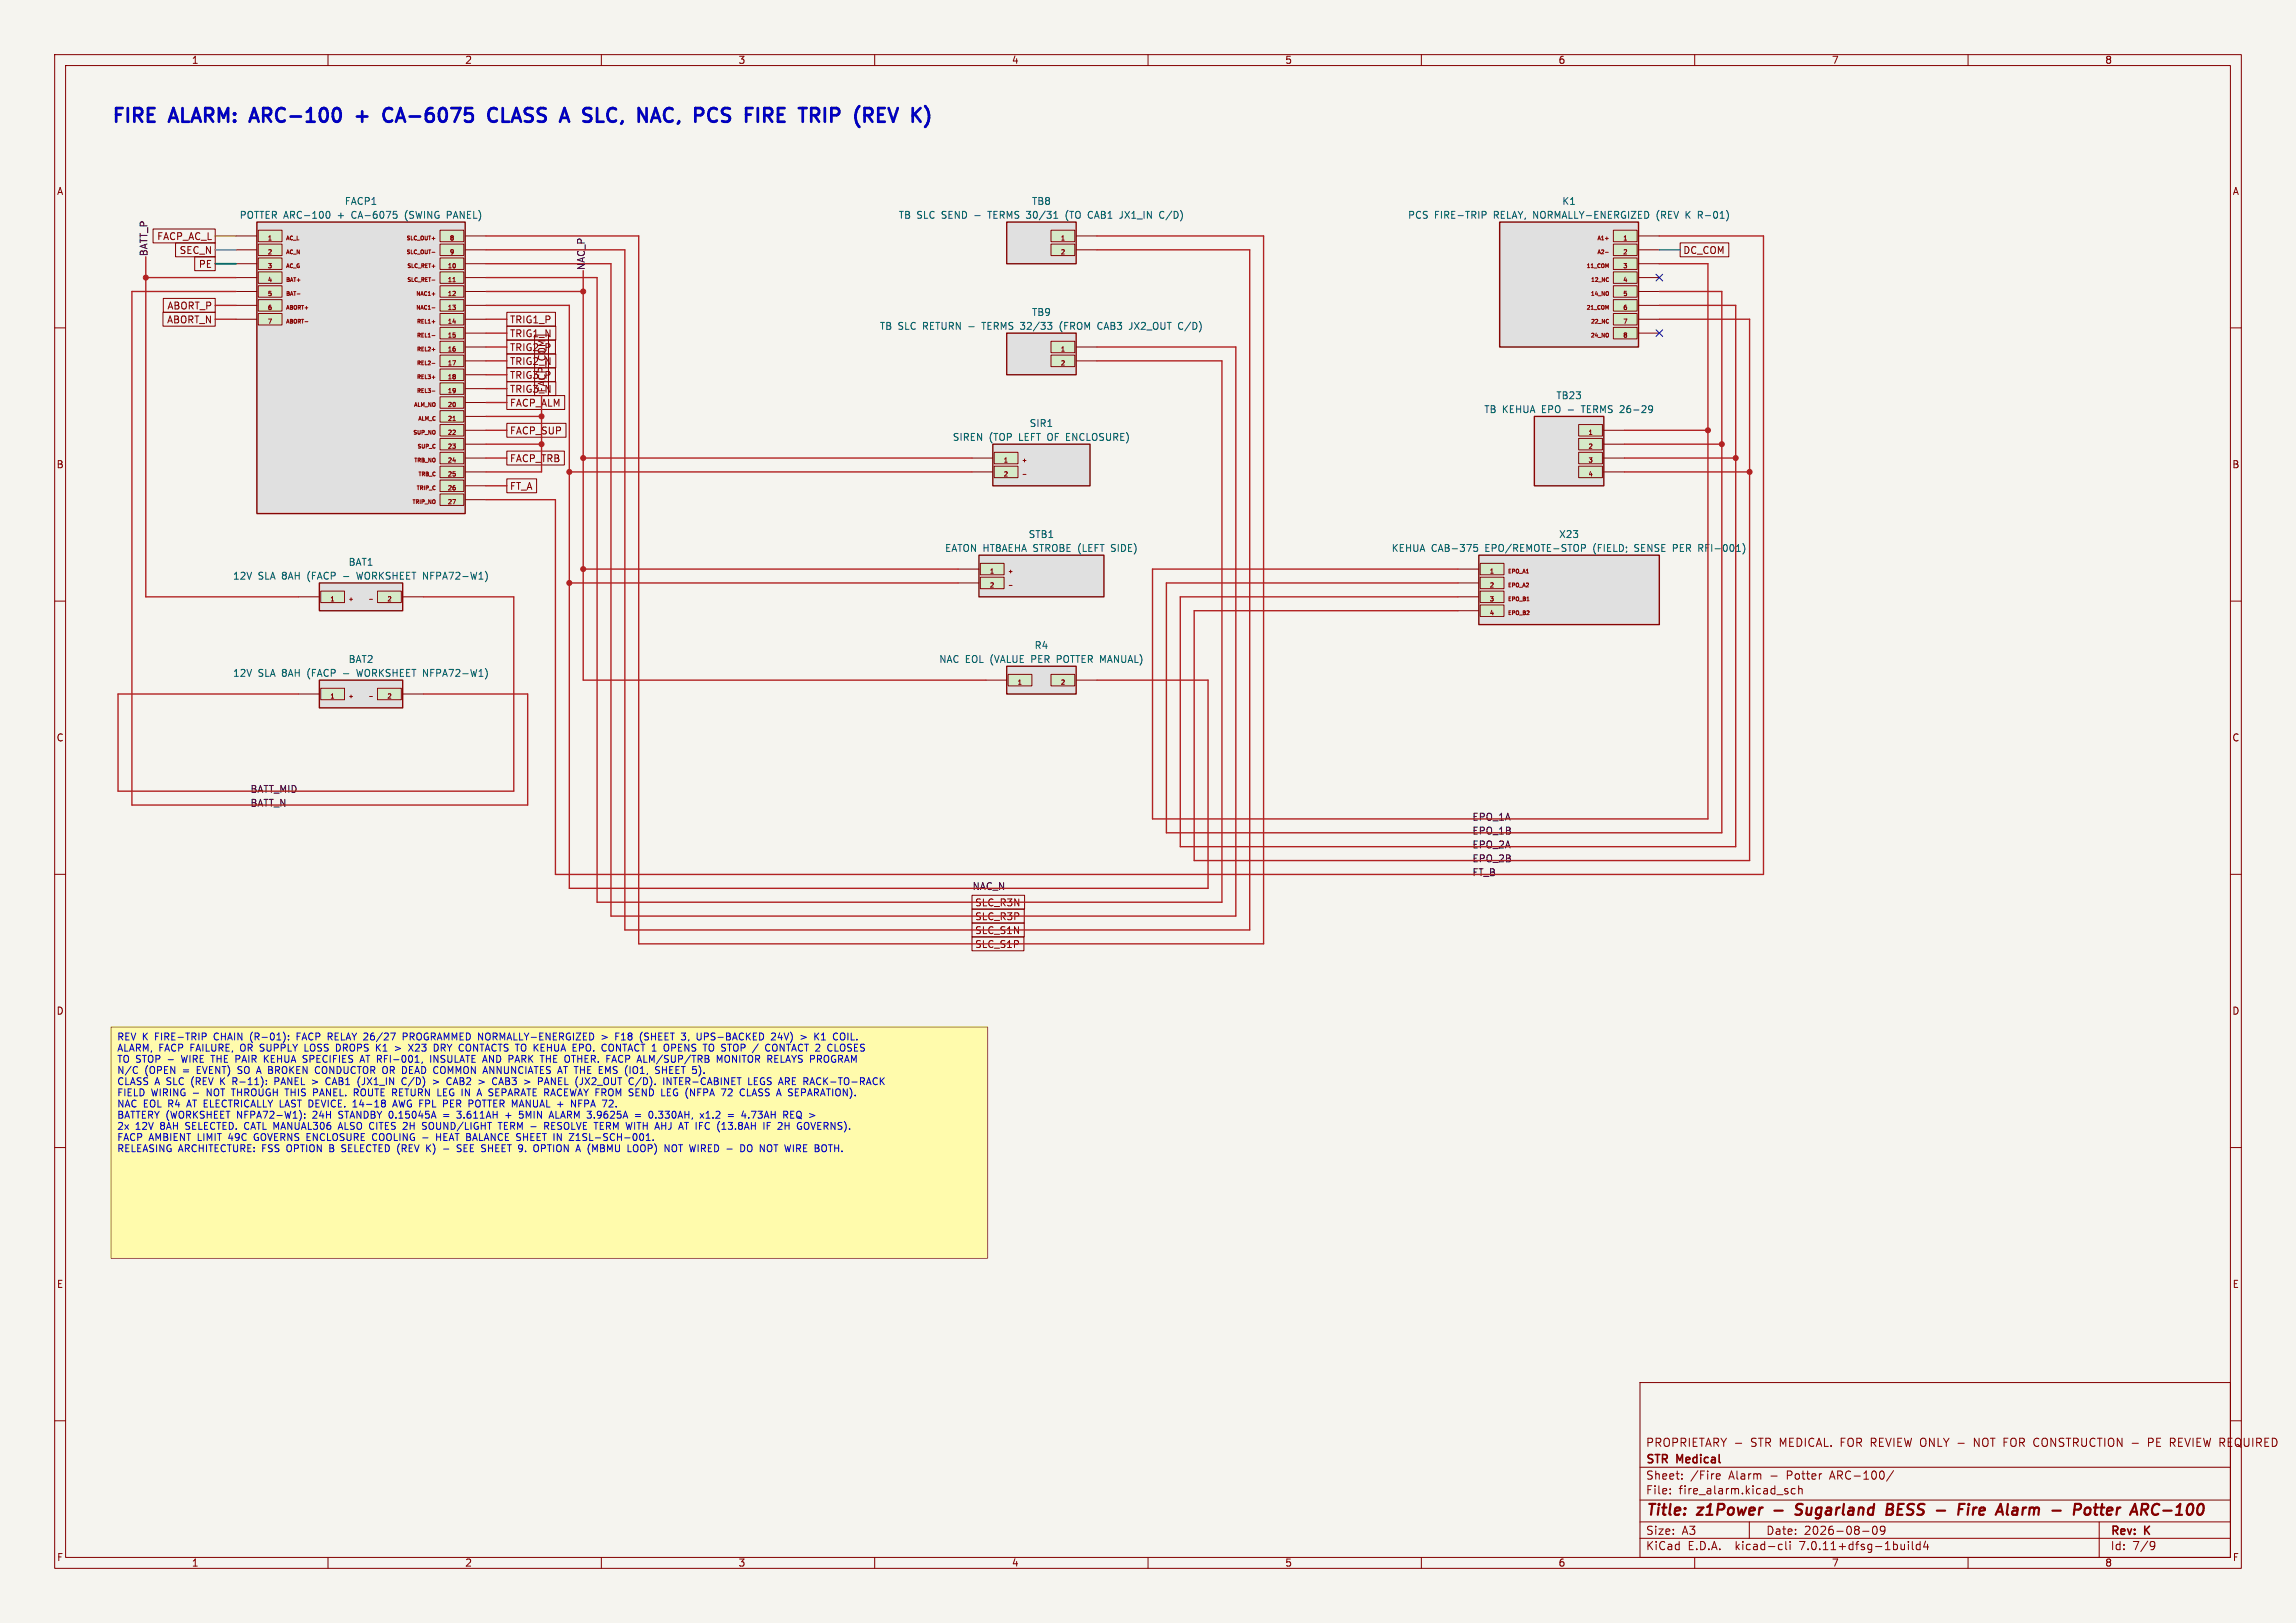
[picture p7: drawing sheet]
<svg xmlns="http://www.w3.org/2000/svg" width="420mm" height="297mm" viewBox="0 0 420 297" stroke-linecap="round" stroke-linejoin="round" font-family="sans-serif">
<defs><g id="words">
<g font-size="3.5" fill="#0000c2">
<text x="20.3" y="22.6">FIRE</text>
<text x="31.3" y="22.6">ALARM: ARC-100</text>
<text x="67.4" y="22.6">+</text>
<text x="73.4" y="22.6">CA-6075</text>
<text x="93.5" y="22.6">CLASS</text>
<text x="107.9" y="22.6">A</text>
<text x="112.9" y="22.6">SLC,</text>
<text x="123.9" y="22.6">NAC,</text>
<text x="135.3" y="22.6">PCS</text>
<text x="145.6" y="22.6">FIRE</text>
<text x="156.6" y="22.6">TRIP</text>
<text x="167.6" y="22.6">(REV</text>
</g>
<g font-size="2.8" fill="#840000">
<text x="301" y="277.9">Title:</text>
<text x="310.6" y="277.9">z1Power</text>
<text x="330.2" y="277.9">Sugarland</text>
<text x="347.5" y="277.9">BESS</text>
<text x="357.5" y="277.9">-</text>
<text x="362.3" y="277.9">Fire</text>
<text x="370.2" y="277.9">Alarm</text>
<text x="381" y="277.9">-</text>
<text x="385.8" y="277.9">Potter</text>
<text x="397.2" y="277.9">ARC-100</text>
</g>
<g font-size="2.1" fill="#840000">
<text x="301" y="268.2">STR</text>
<text x="301" y="265">PROPRIETARY -</text>
<text x="306.8" y="268.2">Medical</text>
<text x="320.3" y="265">STR MEDICAL. FOR REVIEW ONLY -</text>
<text x="362" y="265">NOT FOR CONSTRUCTION -</text>
<text x="394.4" y="265">PE REVIEW REQUIRED</text>
<text x="301" y="273.7">File:</text>
<text x="301" y="271">Sheet:</text>
<text x="307.1" y="273.7">fire_alarm.kicad_sch</text>
<text x="309.2" y="271">/Fire</text>
<text x="316.3" y="271">Alarm</text>
<text x="324" y="271">-</text>
<text x="327.1" y="271">Potter</text>
<text x="335.2" y="271">ARC-100/</text>
<text x="301" y="281.1">Size:</text>
<text x="307.6" y="281.1">A3</text>
<text x="323" y="281.1">Date:</text>
<text x="330" y="281.1">2026-08-09</text>
<text x="386" y="281.3">Rev:</text>
<text x="392.4" y="281.3">K</text>
<text x="301" y="283.9">KiCad</text>
<text x="308.7" y="283.9">E.D.A.</text>
<text x="317.6" y="283.9">kicad-cli</text>
<text x="329.5" y="283.9">7.0.11+dfsg-1build4</text>
<text x="386" y="283.9">Id:</text>
<text x="390.1" y="283.9">7/9</text>
</g>
<g font-size="1.8" fill="#840000">
<text x="35" y="11.9">1</text>
<text x="85" y="11.9">2</text>
<text x="135" y="11.9">3</text>
<text x="185" y="11.9">4</text>
<text x="235" y="11.9">5</text>
<text x="285" y="11.9">6</text>
<text x="335" y="11.9">7</text>
<text x="385" y="11.9">8</text>
<text x="10.3" y="35.9">A</text>
<text x="408.3" y="35.9">A</text>
<text x="28.7" y="44.1">FACP_AC_L</text>
<text x="32.8" y="46.7">SEC_N</text>
<text x="307.8" y="46.7">DC_COM</text>
<text x="36.3" y="49.2">PE</text>
<text x="30.5" y="59.4">ABORT_N</text>
<text x="30.5" y="56.8">ABORT_P</text>
<text x="93.2" y="59.4">TRIG1_P</text>
<text x="93.2" y="64.5">TRIG2_P</text>
<text x="93.2" y="61.9">TRIG1_N</text>
<text x="93.2" y="69.5">TRIG3_P</text>
<text x="93.2" y="67">TRIG2_N</text>
<text x="93.2" y="72.1">TRIG3_N</text>
<text x="93.2" y="74.6">FACP_ALM</text>
<text x="93.2" y="79.7">FACP_SUP</text>
<text x="10.3" y="85.9">B</text>
<text x="93.2" y="84.8">FACP_TRB</text>
<text x="93.2" y="89.9">FT_A</text>
<text x="408.2" y="85.9">B</text>
<text x="10.3" y="135.9">C</text>
<text x="408.2" y="135.9">C</text>
<text x="178.3" y="166.1">SLC_R3N</text>
<text x="178.3" y="173.7">SLC_S1P</text>
<text x="178.3" y="171.1">SLC_S1N</text>
<text x="178.3" y="168.6">SLC_R3P</text>
<text x="10.3" y="185.9">D</text>
<text x="408.2" y="185.9">D</text>
<text x="10.3" y="235.9">E</text>
<text x="408.3" y="235.9">E</text>
<text x="10.3" y="285.9">F</text>
<text x="35" y="286.9">1</text>
<text x="85" y="286.9">2</text>
<text x="135" y="286.9">3</text>
<text x="185" y="286.9">4</text>
<text x="235" y="286.9">5</text>
<text x="285" y="286.9">6</text>
<text x="335" y="286.9">7</text>
<text x="385" y="286.9">8</text>
<text x="408.3" y="285.9">F</text>
</g>
<g font-size="1.8" fill="#006464">
<text x="43.7" y="40.2">POTTER ARC-100</text>
<text x="61.9" y="40.2">+</text>
<text x="63" y="37.7">FACP1</text>
<text x="64.6" y="40.2">CA-6075</text>
<text x="74.6" y="40.2">(SWING</text>
<text x="82.4" y="40.2">PANEL)</text>
<text x="164.3" y="40.2">TB SLC SEND -</text>
<text x="181.3" y="40.2">TERMS 30/31</text>
<text x="188.7" y="37.7">TB8</text>
<text x="195.8" y="40.2">(TO</text>
<text x="200.1" y="40.2">CAB1</text>
<text x="206.1" y="40.2">JX1_IN</text>
<text x="213.6" y="40.2">C/D)</text>
<text x="257.5" y="40.2">PCS</text>
<text x="262.4" y="40.2">FIRE-TRIP</text>
<text x="273.4" y="40.2">RELAY, NORMALLY-ENERGIZED</text>
<text x="285.7" y="37.7">K1</text>
<text x="303.5" y="40.2">(REV</text>
<text x="309" y="40.2">K</text>
<text x="311.5" y="40.2">R-01)</text>
<text x="188.7" y="58">TB9</text>
<text x="160.9" y="60.6">TB SLC RETURN -</text>
<text x="180.2" y="60.6">TERMS 32/33</text>
<text x="194.7" y="60.6">(FROM</text>
<text x="201.9" y="60.6">CAB3</text>
<text x="207.9" y="60.6">JX2_OUT</text>
<text x="217.1" y="60.6">C/D)</text>
<text x="271.4" y="75.8">TB KEHUA</text>
<text x="282.2" y="75.8">EPO -</text>
<text x="284.6" y="73.3">TB23</text>
<text x="289.8" y="75.8">TERMS 26-29</text>
<text x="174.2" y="80.9">SIREN</text>
<text x="180.9" y="80.9">(TOP</text>
<text x="186.5" y="80.9">LEFT OF ENCLOSURE)</text>
<text x="188.3" y="78.3">SIR1</text>
<text x="172.8" y="101.2">EATON HT8AEHA STROBE (LEFT</text>
<text x="188.1" y="98.7">STB1</text>
<text x="203.8" y="101.2">SIDE)</text>
<text x="254.5" y="101.2">KEHUA</text>
<text x="261.8" y="101.2">CAB-375</text>
<text x="271.8" y="101.2">EPO/REMOTE-STOP</text>
<text x="285.1" y="98.7">X23</text>
<text x="291.7" y="101.2">(FIELD;</text>
<text x="299.5" y="101.2">SENSE PER RFI-001)</text>
<text x="42.5" y="106.3">12V</text>
<text x="47.2" y="106.3">SLA 8AH</text>
<text x="56.5" y="106.3">(FACP</text>
<text x="63.2" y="106.3">-</text>
<text x="63.7" y="103.7">BAT1</text>
<text x="66" y="106.3">WORKSHEET NFPA72-W1)</text>
<text x="189.2" y="119">R4</text>
<text x="42.5" y="124.1">12V</text>
<text x="47.2" y="124.1">SLA 8AH</text>
<text x="56.5" y="124.1">(FACP</text>
<text x="63.2" y="124.1">-</text>
<text x="63.7" y="121.5">BAT2</text>
<text x="66" y="124.1">WORKSHEET NFPA72-W1)</text>
<text x="171.7" y="121.5">NAC EOL (VALUE</text>
<text x="189" y="121.5">PER POTTER MANUAL)</text>
</g>
<g font-size="1.8" fill="#0f0f0f">
<text x="27.2" y="47" transform="rotate(-90 27.2 47)">BATT_P</text>
<text x="107.2" y="49.5" transform="rotate(-90 107.2 49.5)">NAC_P</text>
<text x="45.7" y="145.3">BATT_MID</text>
<text x="45.7" y="147.8">BATT_N</text>
<text x="269.2" y="155.5">EPO_2A</text>
<text x="269.2" y="152.9">EPO_1B</text>
<text x="269.2" y="150.4">EPO_1A</text>
<text x="269.2" y="160.5">FT_B</text>
<text x="269.2" y="158">EPO_2B</text>
<text x="177.8" y="163.1">NAC_N</text>
</g>
<g font-size="1.8" fill="#0000c2">
<text x="21.3" y="190.7">REV K</text>
<text x="28.5" y="190.7">FIRE-TRIP</text>
<text x="39.4" y="190.7">CHAIN</text>
<text x="46.2" y="190.7">(R-01):</text>
<text x="55" y="190.7">FACP RELAY 26/27</text>
<text x="75" y="190.7">PROGRAMMED NORMALLY-ENERGIZED</text>
<text x="111.7" y="190.7">&gt;</text>
<text x="114.5" y="190.7">F18</text>
<text x="119.2" y="190.7">(SHEET</text>
<text x="127" y="190.7">3,</text>
<text x="130" y="190.7">UPS-BACKED</text>
<text x="143.8" y="190.7">24V)</text>
<text x="149.4" y="190.7">&gt;</text>
<text x="152.1" y="190.7">K1</text>
<text x="155.8" y="190.7">COIL.</text>
<text x="21.3" y="192.8">ALARM, FACP FAILURE,</text>
<text x="21.3" y="194.8">TO STOP -</text>
<text x="21.3" y="196.8">N/C</text>
<text x="26.5" y="196.8">(OPEN</text>
<text x="33.5" y="194.8">WIRE THE PAIR</text>
<text x="33.5" y="196.8">=</text>
<text x="36.3" y="196.8">EVENT) SO A BROKEN</text>
<text x="44.3" y="192.8">OR SUPPLY</text>
<text x="49.2" y="194.8">KEHUA</text>
<text x="56.4" y="192.8">LOSS DROPS K1</text>
<text x="56.5" y="194.8">SPECIFIES</text>
<text x="58.8" y="196.8">CONDUCTOR OR DEAD COMMON ANNUNCIATES AT THE EMS (IO1,</text>
<text x="67.2" y="194.8">AT RFI-001,</text>
<text x="73.5" y="192.8">&gt;</text>
<text x="76.3" y="192.8">X23</text>
<text x="80.4" y="194.8">INSULATE AND PARK</text>
<text x="81.1" y="192.8">DRY CONTACTS TO KEHUA</text>
<text x="101.2" y="194.8">THE OTHER. FACP ALM/SUP/TRB</text>
<text x="107.3" y="192.8">EPO.</text>
<text x="112.8" y="192.8">CONTACT 1</text>
<text x="122.8" y="196.8">SHEET 5).</text>
<text x="124.6" y="192.8">OPENS</text>
<text x="132" y="192.8">TO STOP /</text>
<text x="134.3" y="194.8">MONITOR RELAYS PROGRAM</text>
<text x="144" y="192.8">CONTACT 2</text>
<text x="155.7" y="192.8">CLOSES</text>
<text x="21.3" y="198.9">CLASS A SLC (REV</text>
<text x="21.3" y="200.9">FIELD</text>
<text x="21.3" y="203">NAC EOL R4</text>
<text x="27.7" y="200.9">WIRING -</text>
<text x="34.5" y="203">AT ELECTRICALLY LAST DEVICE. 14-18</text>
<text x="38.1" y="200.9">NOT THROUGH THIS</text>
<text x="40.8" y="198.9">K</text>
<text x="43.2" y="198.9">R-11):</text>
<text x="51.1" y="198.9">PANEL &gt;</text>
<text x="58.2" y="200.9">PANEL.</text>
<text x="60.9" y="198.9">CAB1</text>
<text x="65.8" y="200.9">ROUTE RETURN LEG IN</text>
<text x="66.9" y="198.9">(JX1_IN</text>
<text x="73.2" y="203">AWG FPL</text>
<text x="75.2" y="198.9">C/D)</text>
<text x="81.1" y="198.9">&gt;</text>
<text x="82.8" y="203">PER POTTER MANUAL +</text>
<text x="83.8" y="198.9">CAB2</text>
<text x="89.3" y="200.9">A SEPARATE RACEWAY FROM SEND LEG (NFPA</text>
<text x="89.8" y="198.9">&gt;</text>
<text x="92.6" y="198.9">CAB3</text>
<text x="98.6" y="198.9">&gt;</text>
<text x="101.3" y="198.9">PANEL (JX2_OUT</text>
<text x="107" y="203">NFPA 72.</text>
<text x="118.4" y="198.9">C/D).</text>
<text x="124.9" y="198.9">INTER-CABINET</text>
<text x="135.3" y="200.9">72</text>
<text x="138.9" y="200.9">CLASS A SEPARATION).</text>
<text x="140.6" y="198.9">LEGS ARE RACK-TO-RACK</text>
<text x="21.3" y="205">BATTERY (WORKSHEET NFPA72-W1):</text>
<text x="21.3" y="207.1">2x</text>
<text x="21.3" y="209.1">FACP AMBIENT LIMIT</text>
<text x="24.8" y="207.1">12V</text>
<text x="29.4" y="207.1">8AH</text>
<text x="34.2" y="207.1">SELECTED. CATL MANUAL306</text>
<text x="42.1" y="209.1">49C</text>
<text x="47" y="209.1">GOVERNS ENCLOSURE COOLING -</text>
<text x="57.5" y="205">24H</text>
<text x="62.4" y="205">STANDBY 0.15045A</text>
<text x="62.8" y="207.1">ALSO CITES 2H</text>
<text x="78.8" y="207.1">SOUND/LIGHT</text>
<text x="81.1" y="209.1">HEAT BALANCE SHEET IN</text>
<text x="82" y="205">=</text>
<text x="84.7" y="205">3.611AH</text>
<text x="92.9" y="207.1">TERM -</text>
<text x="93.7" y="205">+</text>
<text x="96.5" y="205">5MIN</text>
<text x="101.7" y="207.1">RESOLVE TERM WITH AHJ AT IFC</text>
<text x="102.2" y="205">ALARM 3.9625A</text>
<text x="106.3" y="209.1">Z1SL-SCH-001.</text>
<text x="118.3" y="205">=</text>
<text x="121" y="205">0.330AH,</text>
<text x="130.6" y="205">x1.2</text>
<text x="134.5" y="207.1">(13.8AH</text>
<text x="135.9" y="205">=</text>
<text x="138.6" y="205">4.73AH</text>
<text x="143.2" y="207.1">IF</text>
<text x="146.1" y="207.1">2H</text>
<text x="146.4" y="205">REQ &gt;</text>
<text x="149.8" y="207.1">GOVERNS).</text>
<text x="21.3" y="211.2">RELEASING ARCHITECTURE: FSS OPTION B</text>
<text x="63.2" y="211.2">SELECTED (REV</text>
<text x="79.1" y="211.2">K)</text>
<text x="85.1" y="211.2">SEE SHEET 9.</text>
<text x="99.7" y="211.2">OPTION A (MBMU</text>
<text x="117.5" y="211.2">LOOP)</text>
<text x="124.5" y="211.2">NOT WIRED -</text>
<text x="139" y="211.2">DO NOT WIRE BOTH.</text>
</g>
<g font-size="1.1" fill="#840000">
<text x="48.9" y="44.1">1</text>
<text x="48.9" y="46.7">2</text>
<text x="82.2" y="44.1">8</text>
<text x="82.2" y="46.7">9</text>
<text x="194" y="44.1">1</text>
<text x="194" y="46.7">2</text>
<text x="296.9" y="44.1">1</text>
<text x="296.9" y="46.7">2</text>
<text x="48.9" y="49.2">3</text>
<text x="48.9" y="51.7">4</text>
<text x="81.9" y="49.2">10</text>
<text x="81.9" y="51.7">11</text>
<text x="296.9" y="49.2">3</text>
<text x="296.9" y="51.7">4</text>
<text x="48.9" y="54.3">5</text>
<text x="48.9" y="56.8">6</text>
<text x="48.9" y="59.4">7</text>
<text x="81.9" y="54.3">12</text>
<text x="81.9" y="56.8">13</text>
<text x="81.9" y="59.4">14</text>
<text x="296.9" y="54.3">5</text>
<text x="296.9" y="56.8">6</text>
<text x="296.9" y="59.4">7</text>
<text x="81.9" y="61.9">15</text>
<text x="81.9" y="64.4">16</text>
<text x="194" y="64.4">1</text>
<text x="296.9" y="61.9">8</text>
<text x="81.9" y="67">17</text>
<text x="81.9" y="69.5">18</text>
<text x="194" y="67">2</text>
<text x="81.9" y="72.1">19</text>
<text x="81.9" y="74.6">20</text>
<text x="81.9" y="77.1">21</text>
<text x="81.9" y="79.7">22</text>
<text x="81.9" y="82.2">23</text>
<text x="290.5" y="79.7">1</text>
<text x="290.5" y="82.2">2</text>
<text x="81.9" y="84.8">24</text>
<text x="81.9" y="87.3">25</text>
<text x="81.9" y="89.8">26</text>
<text x="183.6" y="84.8">1</text>
<text x="183.6" y="87.3">2</text>
<text x="290.5" y="84.8">3</text>
<text x="290.5" y="87.3">4</text>
<text x="81.9" y="92.4">27</text>
<text x="181" y="105.1">1</text>
<text x="181" y="107.6">2</text>
<text x="272.5" y="105.1">1</text>
<text x="272.5" y="107.6">2</text>
<text x="60.4" y="110.2">1</text>
<text x="70.8" y="110.2">2</text>
<text x="272.5" y="110.2">3</text>
<text x="272.5" y="112.7">4</text>
<text x="186.1" y="125.4">1</text>
<text x="194" y="125.4">2</text>
<text x="60.4" y="127.9">1</text>
<text x="70.8" y="127.9">2</text>
</g>
<g font-size="1" fill="#840000">
<text x="52.3" y="44.1">AC_L</text>
<text x="52.3" y="46.6">AC_N</text>
<text x="74.3" y="44.1">SLC_OUT+</text>
<text x="74.3" y="46.6">SLC_OUT-</text>
<text x="292.2" y="44.1">A1+</text>
<text x="292.2" y="46.6">A2-</text>
<text x="52.3" y="49.1">AC_G</text>
<text x="52.3" y="51.7">BAT+</text>
<text x="74.5" y="49.1">SLC_RET+</text>
<text x="74.5" y="51.7">SLC_RET-</text>
<text x="290.2" y="49.1">11_COM</text>
<text x="291" y="51.7">12_NC</text>
<text x="52.3" y="56.8">ABORT+</text>
<text x="52.3" y="59.3">ABORT-</text>
<text x="52.3" y="54.2">BAT-</text>
<text x="76.1" y="54.2">NAC1+</text>
<text x="76.1" y="56.8">NAC1-</text>
<text x="76.2" y="59.3">REL1+</text>
<text x="290.2" y="56.8">21_COM</text>
<text x="291" y="54.2">14_NO</text>
<text x="291" y="59.3">22_NC</text>
<text x="76.2" y="61.8">REL1-</text>
<text x="76.2" y="64.4">REL2+</text>
<text x="291" y="61.8">24_NO</text>
<text x="76.2" y="66.9">REL2-</text>
<text x="76.2" y="69.5">REL3+</text>
<text x="75.7" y="74.5">ALM_NO</text>
<text x="76.2" y="72">REL3-</text>
<text x="76.5" y="77.1">ALM_C</text>
<text x="75.6" y="79.6">SUP_NO</text>
<text x="76.3" y="82.2">SUP_C</text>
<text x="75.7" y="84.7">TRB_NO</text>
<text x="76.2" y="89.8">TRIP_C</text>
<text x="76.5" y="87.2">TRB_C</text>
<text x="186.9" y="84.7">+</text>
<text x="75.4" y="92.3">TRIP_NO</text>
<text x="184.4" y="105">+</text>
<text x="275.8" y="105">EPO_A1</text>
<text x="275.8" y="107.6">EPO_A2</text>
<text x="63.7" y="110.1">+</text>
<text x="275.8" y="110.1">EPO_B1</text>
<text x="275.8" y="112.6">EPO_B2</text>
<text x="63.7" y="127.9">+</text>
</g>
</g></defs>
<path d="M0 0h420v297h-420z" fill="#f5f4ef" stroke="#f5f4ef" stroke-width=".18"/>
<g fill="none" stroke="#840000" stroke-width=".18">
<path d="M10 10h400v277h-400zM12 12h396v273h-396zM60 10v2M110 10v2M160 10v2M210 10v2M260 10v2M310 10v2M360 10v2M10 60h2M28 41.9h11.4v2.6h-11.4zM29.8 57.1h9.6v2.6h-9.6z"/>
<path d="M29.9 54.6h9.5v2.6h-9.5zM32.1 44.4h7.3v2.6h-7.3zM35.6 47h3.8v2.5h-3.8zM43.2 43.2h3.8M43.2 48.3h3.8M43.2 50.8h3.8M43.2 53.3h3.8M43.2 55.9h3.8M43.2 58.4h3.8M43.2 45.7h3.8M54.4 53.8h.5M55.8 58.9h.5"/>
<path d="M79 58.9h.6M79 56.3h.6M79 46.2h.6M79 51.3h.6M82.8 51.6h.5M85.1 43.2h3.8M85.1 48.3h3.8M85.1 50.8h3.8M85.1 53.3h3.8M85.1 55.9h3.8M85.1 58.4h3.8M85.1 45.7h3.8"/>
<path d="M92.7 57.1h8.9v2.6h-8.9zM92.7 59.7h9v2.5h-9zM196.8 43.2h3.9M196.8 45.7h3.9M293.7 46.2h.5M299.7 43.2h3.8M299.7 48.3h3.8M299.7 50.8h3.8M299.7 53.3h3.8M299.7 55.9h3.8M299.7 58.4h3.8M299.7 45.7h3.8"/>
<path d="M307.3 44.4h8.9v2.6h-8.9zM408 60h2M79 61.4h.6M79 64h.6M79 66.5h.6M79 69h.6M79 71.6h.6M82.8 77h.5M85.1 61h3.8M85.1 63.5h3.8M85.1 66h3.8M85.1 68.6h3.8"/>
<path d="M85.1 71.1h3.8M85.1 73.7h3.8M85.1 76.2h3.8M85.1 78.7h3.8M92.7 67.3h8.9v2.6h-8.9zM92.7 69.8h9v2.6h-9zM92.7 64.8h9v2.5h-9zM92.7 72.4h10.6v2.5h-10.6zM92.7 77.5h10.8v2.5h-10.8zM92.7 62.2h8.9v2.6h-8.9zM97.8 61.3h2.5v11.1h-2.5zM98.5 67.6v.5"/>
<path d="M98.5 62.4l.9 .4M99.1 67.6v.5M99.4 69.9v.6M196.8 63.5h3.9M196.8 66h3.9M293.4 78.7h3.8M299.7 61h3.8M85.1 81.3h3.8M85.1 83.8h3.8M85.1 86.4h3.8M85.1 88.9h3.8M85.1 91.4h3.8"/>
<path d="M92.7 82.5h10.5v2.6h-10.5zM92.7 87.6h5.5v2.6h-5.5zM177.8 83.8h3.8M177.8 86.4h3.8M187.1 86.8h.6M293.4 81.3h3.8M293.4 83.8h3.8M293.4 86.4h3.8M10 110h2M54.6 109.2h3.8M67.6 109.7h.5M73.7 109.2h3.8"/>
<path d="M175.3 104.1h3.8M175.3 106.7h3.8M184.6 107.1h.5M266.7 109.2h3.8M266.7 104.1h3.8M266.7 106.7h3.8M266.7 111.8h3.8M408 110h2M54.6 127h3.8M67.6 127.5h.5M73.7 127h3.8M180.3 124.5h3.8"/>
<path d="M196.8 124.5h3.9M10 160h2M408 160h2M177.8 171.4h9.5v2.6h-9.5zM177.8 168.9h9.6v2.6h-9.6zM177.8 166.4h9.6v2.5h-9.6zM177.8 163.8h9.6v2.6h-9.6zM10 210h2M408 210h2M10 260h2M300 253h108v32h-108zM408 260h2"/>
<path d="M300 278.5h108M300 274.5h108M300 268.5h108M305.5 273.2v.2M305.5 272.5v.1M307.7 270.5v.2M307.7 269.8v.1M314 270.6h.6M314 269.8l.4-.1 .3 .3-.8 .2M317.4 264.1h1.2M320 278.5v3M326.7 272.9l.3 .1 .1 .2-.2 .2h-.3"/>
<path d="M326.7 272.4l.3 .1M328.4 272.5l-.5-.1-.2 .3v.4l.1 .2h.6M329 272.5l.2-.1 .4 .1 .1 .9M329 271.9v1.5M342.7 279.4a.81 .81 0 0 0 .3 1.4l.2-.2 .2-.4-.2-.8M344 279.4l-.1 .5 .2 .2 .4 .1 .3-.3M344.7 279.4a.99 .99 0 0 1-.3 1.4h-.3M346.4 269.1l-1.3 1.9M361.2 264.7v-1.5l.8 1.5M384 278.5v6.5M393 264l.7-.1 .2-.2-.1-.4-.2-.1h-.6v1.5M60 285v2"/>
<path d="M110 285v2M160 285v2M210 285v2M260 285v2M300 281.5h108M310 285v2M325.6 282.6l.4 .1M326 283.5l-.4 .1M326.7 282.1v1.3l.2 .2M327.4 282.1v.1M327.4 282.6v1M340.7 280.2h1.2"/>
<path d="M349.1 282.1v.1M349.1 282.6v1M349.8 282.1v1.3l.2 .2M351.2 282.7l-.4-.1-.3 .3v.4l.2 .2h.5M351.2 282.1v1.5M352.2 282l-.3 1.1h.9M352.6 282.6v1M360 285v2M393.6 282.1l.5 .1a.99 .99 0 0 1-.4 1.4h-.3M394.2 282.7l-.3 .3h-.3"/>
</g>
<g fill="none" stroke="#840000" stroke-width=".4">
<path d="M324.6 276.4h1.5M329.5 277a.84 .84 0 0 1-1.1 .1M329.5 275.2l-.7 .1a.46 .46 0 0 0-.2 .5 .46 .46 0 0 0 .3 .4l.5 .1M345.2 276.2h.6M345.3 275.2h.7a.49 .49 0 0 1 .3 .5 .49 .49 0 0 1-.5 .5l.3 .1a.58 .58 0 0 1-.3 .9h-.8zM359.4 275.2h-1l-.2 2M360.1 275.9l-.2 1.3M360.2 275.2l-.1 .2M360.2 275.2l-.1 .1v.1M360.2 275.2v.1l-.1 .1M361 275.9l-.1 1.3M361.6 275.9l-.4 .1-.2 .3"/>
<path d="M368.3 276l.2-.1 .5 .1v1.2M369 277.1l-.7 .1M369.1 276.3l-.7 .1M380.4 276.2l-.9 .1M380.5 276.1a.51 .51 0 0 0-.2-.9h-.7l-.3 2M381.6 276l.2-.1 .5 .1M383 275.9h.8M383.4 275.2l-.2 1.7 .1 .2 .3 .1M384.2 275.9h.7M384.5 275.2l-.2 1.7 .1 .2 .4 .1M395.7 276.4h1.5"/>
</g>
<path d="M20.3 188h160.4v42.3h-160.4z" fill="#fffbac" stroke="#fffbac" stroke-width=".18"/>
<g fill="#e0e0e0" stroke="#e0e0e0" stroke-width=".18">
<path d="M47 40.6h38.1v53.4h-38.1z"/>
<path d="M58.4 124.5h15.3v5h-15.3z"/>
<path d="M58.4 106.7h15.3v5.1h-15.3z"/>
<path d="M184.1 40.6h12.7v7.7h-12.7z"/>
<path d="M274.3 40.6h25.4v22.9h-25.4z"/>
<path d="M280.7 76.2h12.7v12.7h-12.7z"/>
<path d="M270.5 101.6h33v12.7h-33z"/>
<path d="M184.1 61h12.7v7.6h-12.7z"/>
<path d="M181.6 81.3h17.8v7.6h-17.8z"/>
<path d="M179.1 101.6h22.8v7.6h-22.8z"/>
<path d="M184.1 121.9h12.7v5.1h-12.7z"/>
</g>
<g fill="#d5eac8" stroke="#d5eac8" stroke-width=".18">
<path d="M47.2 57.4h4.4v2.1h-4.4z"/>
<path d="M47.2 54.8h4.4v2.1h-4.4z"/>
<path d="M47.2 52.3h4.4v2.1h-4.4z"/>
<path d="M47.2 49.7h4.4v2.1h-4.4z"/>
<path d="M47.2 47.2h4.4v2.1h-4.4z"/>
<path d="M47.2 44.7h4.4v2.1h-4.4z"/>
<path d="M47.2 42.1h4.4v2.1h-4.4z"/>
<path d="M80.5 90.4h4.3v2.1h-4.3z"/>
<path d="M80.5 87.8h4.3v2.1h-4.3z"/>
<path d="M80.5 85.3h4.3v2.1h-4.3z"/>
<path d="M80.5 82.8h4.3v2.1h-4.3z"/>
<path d="M80.5 80.2h4.3v2.1h-4.3z"/>
<path d="M80.5 77.7h4.3v2.1h-4.3z"/>
<path d="M80.5 75.1h4.3v2.1h-4.3z"/>
<path d="M80.5 72.6h4.3v2.1h-4.3z"/>
<path d="M80.5 70.1h4.3v2.1h-4.3z"/>
<path d="M80.5 67.5h4.3v2.1h-4.3z"/>
<path d="M80.5 65h4.3v2.1h-4.3z"/>
<path d="M80.5 62.4h4.3v2.1h-4.3z"/>
<path d="M80.5 59.9h4.3v2.1h-4.3z"/>
<path d="M80.5 57.4h4.3v2.1h-4.3z"/>
<path d="M80.5 54.8h4.3v2.1h-4.3z"/>
<path d="M80.5 52.3h4.3v2.1h-4.3z"/>
<path d="M80.5 49.7h4.3v2.1h-4.3z"/>
<path d="M80.5 47.2h4.3v2.1h-4.3z"/>
<path d="M80.5 44.7h4.3v2.1h-4.3z"/>
<path d="M80.5 42.1h4.3v2.1h-4.3z"/>
<path d="M58.7 125.9h4.3v2.1h-4.3z"/>
<path d="M69.1 125.9h4.3v2.1h-4.3z"/>
<path d="M58.7 108.2h4.3v2.1h-4.3z"/>
<path d="M69.1 108.2h4.3v2.1h-4.3z"/>
<path d="M192.3 44.7h4.3v2.1h-4.3z"/>
<path d="M192.3 42.1h4.3v2.1h-4.3z"/>
<path d="M295.1 59.9h4.4v2.1h-4.4z"/>
<path d="M295.1 57.4h4.4v2.1h-4.4z"/>
<path d="M295.1 54.8h4.4v2.1h-4.4z"/>
<path d="M295.1 52.3h4.4v2.1h-4.4z"/>
<path d="M295.1 49.7h4.4v2.1h-4.4z"/>
<path d="M295.1 47.2h4.4v2.1h-4.4z"/>
<path d="M295.1 44.7h4.4v2.1h-4.4z"/>
<path d="M295.1 42.1h4.4v2.1h-4.4z"/>
<path d="M288.8 85.3h4.3v2.1h-4.3z"/>
<path d="M288.8 82.8h4.3v2.1h-4.3z"/>
<path d="M288.8 80.2h4.3v2.1h-4.3z"/>
<path d="M288.8 77.7h4.3v2.1h-4.3z"/>
<path d="M270.8 110.7h4.3v2.1h-4.3z"/>
<path d="M270.8 108.2h4.3v2.1h-4.3z"/>
<path d="M270.8 105.6h4.3v2.1h-4.3z"/>
<path d="M270.8 103.1h4.3v2.1h-4.3z"/>
<path d="M192.3 65h4.3v2.1h-4.3z"/>
<path d="M192.3 62.4h4.3v2.1h-4.3z"/>
<path d="M181.9 85.3h4.3v2.1h-4.3z"/>
<path d="M181.9 82.8h4.3v2.1h-4.3z"/>
<path d="M179.3 105.6h4.4v2.1h-4.4z"/>
<path d="M179.3 103.1h4.4v2.1h-4.4z"/>
<path d="M184.4 123.4h4.3v2.1h-4.3z"/>
<path d="M192.3 123.4h4.3v2.1h-4.3z"/>
</g>
<path d="M47 40.6h38.1v53.4h-38.1zM184.1 40.6h12.7v7.7h-12.7zM274.3 40.6h25.4v22.9h-25.4zM184.1 61h12.7v7.6h-12.7zM280.7 76.2h12.7v12.7h-12.7zM181.6 81.3h17.8v7.6h-17.8zM58.4 106.7h15.3v5.1h-15.3zM179.1 101.6h22.8v7.6h-22.8zM270.5 101.6h33v12.7h-33zM58.4 124.5h15.3v5h-15.3zM184.1 121.9h12.7v5.1h-12.7z" fill="none" stroke="#7a0b0b" stroke-width=".25"/>
<g fill="none" stroke="#7a0b0b" stroke-width=".18">
<path d="M47.2 57.4h4.4v2.1h-4.4zM47.2 54.8h4.4v2.1h-4.4zM47.2 52.3h4.4v2.1h-4.4zM47.2 49.7h4.4v2.1h-4.4zM47.2 47.2h4.4v2.1h-4.4zM47.2 44.7h4.4v2.1h-4.4zM47.2 42.1h4.4v2.1h-4.4zM80.5 59.9h4.3v2.1h-4.3zM80.5 57.4h4.3v2.1h-4.3zM80.5 54.8h4.3v2.1h-4.3zM80.5 52.3h4.3v2.1h-4.3zM80.5 49.7h4.3v2.1h-4.3z"/>
<path d="M80.5 47.2h4.3v2.1h-4.3zM80.5 44.7h4.3v2.1h-4.3zM80.5 42.1h4.3v2.1h-4.3zM192.3 44.7h4.3v2.1h-4.3zM192.3 42.1h4.3v2.1h-4.3zM295.1 59.9h4.4v2.1h-4.4zM295.1 57.4h4.4v2.1h-4.4zM295.1 54.8h4.4v2.1h-4.4zM295.1 52.3h4.4v2.1h-4.4zM295.1 49.7h4.4v2.1h-4.4zM295.1 47.2h4.4v2.1h-4.4zM295.1 44.7h4.4v2.1h-4.4z"/>
<path d="M295.1 42.1h4.4v2.1h-4.4zM80.5 77.7h4.3v2.1h-4.3zM80.5 75.1h4.3v2.1h-4.3zM80.5 72.6h4.3v2.1h-4.3zM80.5 70.1h4.3v2.1h-4.3zM80.5 67.5h4.3v2.1h-4.3zM80.5 65h4.3v2.1h-4.3zM80.5 62.4h4.3v2.1h-4.3zM192.3 65h4.3v2.1h-4.3zM192.3 62.4h4.3v2.1h-4.3zM288.8 77.7h4.3v2.1h-4.3zM80.5 90.4h4.3v2.1h-4.3z"/>
<path d="M80.5 87.8h4.3v2.1h-4.3zM80.5 85.3h4.3v2.1h-4.3zM80.5 82.8h4.3v2.1h-4.3zM80.5 80.2h4.3v2.1h-4.3zM181.9 85.3h4.3v2.1h-4.3zM181.9 82.8h4.3v2.1h-4.3zM288.8 85.3h4.3v2.1h-4.3zM288.8 82.8h4.3v2.1h-4.3zM288.8 80.2h4.3v2.1h-4.3zM58.7 108.2h4.3v2.1h-4.3zM69.1 108.2h4.3v2.1h-4.3zM179.3 105.6h4.4v2.1h-4.4z"/>
<path d="M179.3 103.1h4.4v2.1h-4.4zM270.8 110.7h4.3v2.1h-4.3zM270.8 108.2h4.3v2.1h-4.3zM270.8 105.6h4.3v2.1h-4.3zM270.8 103.1h4.3v2.1h-4.3zM58.7 125.9h4.3v2.1h-4.3zM69.1 125.9h4.3v2.1h-4.3zM184.4 123.4h4.3v2.1h-4.3zM192.3 123.4h4.3v2.1h-4.3z"/>
</g>
<g fill="none" stroke="#006464" stroke-width=".18">
<path d="M59.7 38.9l.2-.2a.68 .68 0 0 1 .5 .6 .68 .68 0 0 1-.5 .6l-.2-.2M72 38.7h.6M72.1 39.2h.3l.2 .2v.4l-.5 .1M81.8 39.3h.5M82.3 38.7h-.5v1.2M192.8 39.9h.7M195.4 38.5a1.46 1.46 0 0 0 0 1.9M199.3 39.9h.3M199.6 38.7h-.3M205.3 38.7v.9l-.4 .3M212.4 38.7h.3l.2 .1M212.9 39.8l-.2 .1h-.3"/>
<path d="M271.1 38.7h.5l.2 .2-.1 .4h-.6M308.4 38.7v1.2M309.2 38.7l-.8 .7M310.7 38.7h.4M310.7 39.3h.4M311 39.3l.4 .6M191.6 59h.8l-.4 .5M192.3 59.6v.5M194.3 58.8a1.46 1.46 0 0 0 0 2M201.4 59l-.5 .2M216.1 59l.3 .1M200.9 60.1l.5 .2"/>
<path d="M216.4 60.1l-.3 .2M302 74.2l.3 .3a.94 .94 0 0 1-.3 .9M302.3 74.8l-.3 .2M270.2 99.6h-.6v.6l.2-.1 .4 .1 .1 .2-.1 .4-.1 .1-.5-.1M289.3 99.6h.5l.2 .3-.1 .3-.6 .1M319 99.8l.2 .5-.2 .7M65.3 104.7l.3 1.3M65.3 122.5l.3 1.3"/>
</g>
<path d="M92 19.8v2.5h1.1M112 19.8l-.6 .3M133.1 19.8l.4 .1M65.3 21.3h1.9M66.2 20.4v1.9M70.4 21.9a.86 .86 0 0 0 1.3 .1M71.7 20a.86 .86 0 0 0-1.3 .1M90.9 20a.93 .93 0 0 0-1.1-.1 .93 .93 0 0 0-.5 .9 1.06 1.06 0 0 0 .3 1.2 1.06 1.06 0 0 0 1.2 .2l.1-.2M111.4 21.9l.6 .4M121.7 21.9a.86 .86 0 0 0 1.3 .1M123 20a.86 .86 0 0 0-1.3 .1M133.4 21.3l.1 .3-.1 .4" fill="none" stroke="#0000c2" stroke-width=".5"/>
<path d="M20.3 188h160.4v42.3h-160.4z" fill="none" stroke="#a08c00" stroke-width=".18"/>
<g fill="none" stroke="#0000c2" stroke-width=".18">
<path d="M25.1 196.3l-.2 .1M37.6 189.1l.1 .2-.1 .3M42.6 197.2v1.3M42.6 197.9h.5M48.5 193.7l.6 .7M48.7 198.4v.1M49.1 193.1l-.7 .8M50.3 197.9h.5M50.3 197.2v1.3M52.8 190.2v.1M52.8 189.5v.1M54.3 189.6h.5"/>
<path d="M55 189h-.7v1.3M55.7 193.7l.3 .2M55.7 193.1h.3M55.8 191.1v1.3h.6M56 194.3l-.4 .1M57.4 199.9h.5M57.9 196.4h.3M59.7 198.2l.3 .3 .4-.1M65.1 199.9l.4 .6M65.4 199.9h-.6M65.8 198.9v.1M66 194h.6"/>
<path d="M66.3 193.1l.4 1.3M66.5 198.4l-.3 .1M72.3 191.5l1 .4-1 .3M73.8 189.7l.6-.1 .1-.1-.1-.3-.6-.2v1.3M74.3 198.4l-.2 .1-.3-.1M74.7 191.1l.9 1.3M75.6 191.1l-.9 1.3M78.8 193.1v1.3M79.3 197.6l.9 .4-.9 .4M79.4 194.4v-1.3l.7 1.3M80.1 191.3l.1 .5-.3 .5M83 198.1h.6"/>
<path d="M83.3 197.2l-.4 1.3M91.2 198.5l.5-1.3 .4 1.3M91.4 198.1h.6M98.5 197.2v1.3M99.6 198.5l.4-1.3 .4 1.3M99.7 198.1h.6M99.9 193.7h.8M100.9 198.5v-1.3l.7 1.3M106.7 191.3l-.1 .4M110.1 189.5l1 .3-1 .4M112.2 191.3a.85 .85 0 0 1-.3 1.1M113.3 189h-.7v1.3"/>
<path d="M113.7 190.3h.7M114 189l-.3 .4M117.7 197.2v1.3h.3M118 189.1h.6M118 189.6l.5 .2 .1 .3-.2 .2h-.5M121.2 195.8h.7M121.9 195.2v1.2M123.5 191.7l-.1 .1M123.5 197.2v1.3M124.3 197.2v1.3h.6M128.9 189l.6 .2M129.5 189.6l-.6 .1"/>
<path d="M131.6 194l.5-.9v1.3M132.7 193.3a.85 .85 0 0 0 .2 1.1 .43 .43 0 0 0 .6-.4l-.1-.7M139.8 197.3a.59 .59 0 0 0-.7 .6 .59 .59 0 0 0 .7 .5l.1-.5h-.3M142.6 189l-.3 .9h.8M142.7 192.4v-1.3l.7 1.3M142.9 189.5v.8M149.1 189v1.3M149.8 189l-.7 .8M150.3 190.3h.7M150.5 189.2l.1-.2v1.3M154.5 189.2v.9M155 192.3l.2 .1"/>
<path d="M155.1 189v1.3M155.3 191.1l-.3 .2 .3 .4M55 203.5l.1 .8-.3 .7M55.7 204.5v.1M55.7 203.8v.2M62 206.3h.6M62.3 205.4l-.5 1.3M62.5 210.7l.2 .1M62.5 209.7l.3 .4M71.8 202.6l.4-1.3 .5 1.3M71.9 202.2h.7M77.8 206.1l.2 .2-.2 .4"/>
<path d="M78.2 210l.6 .8M78.8 209.5l-.7 .7M79.9 207.4v1.3M79.9 208h.7M80.6 207.4v1.3M81.1 204h1M81.1 204.3h1M81.1 210.3h1M83.6 204.5l.1 .1h.5M83.6 209.7l.1 .3 .5 .2 .1 .2-.2 .4-.5-.1M84.3 203.4l-.4 .4 .3 .1M91.5 205.4v1.3"/>
<path d="M92.3 206h.4M92.5 204.1h1M92.9 205.4h-.6v1.3h.6M93 203.7v.9M95 203.4v.6M95.2 203.8h.3l.2 .3-.1 .5h-.4M99 209.5v1.3M99 210.2h.5M99.9 206.1l.5 .6M100.4 205.6l-.2 .4-.6 .1M100.9 203.4l.4 1.2M100.9 206h.4"/>
<path d="M101.5 205.4h-.6v1.3h.6M105.4 208.7h.7M105.6 207.6l-.2 .2M105.9 201.3v1.3M116.2 204h1M116.2 204.3h1M116.6 209.7a.85 .85 0 0 1-.2 1.1M118.7 203.8l.3-.4 .3 .1 .1 .3M119.5 208.6v.1M120 204.5v.1M123.5 209.5h.1a.81 .81 0 0 1-.1 1.3M129.2 204.6h.7"/>
<path d="M129.2 203.7l.3-.3v1.2M133.8 205.9l.2 .2v.3l-.2 .3M134 205.4l-.4 .5M136 203.3l-.3 .9M137.3 209.5h.1a.81 .81 0 0 1-.1 1.3M137.4 203.4h.9l-.6 1.2M137.6 200.5l.4-1.2 .4 1.2M137.7 200.2h.6M143 205.9l-.7 .8h.8M144.6 204h.5M144.6 204.6h.6M144.6 203.4h.6"/>
<path d="M146 203.4h-.1a.81 .81 0 0 0 .1 1.2M149.2 205.4l-.4 1.3"/>
</g>
<path d="M39.4 48.3h3.8" fill="none" stroke="#008400" stroke-width=".3"/>
<g fill="none" stroke="#b22222" stroke-width=".25">
<path d="M26.7 47v62.2h27.9M26.7 50.8h16.5M39.4 55.9h3.8M39.4 58.4h3.8M43.2 53.3h-19.1v94h72.4v-20.3h-19M88.9 55.9h15.2v106.7h116.9v-38.1h-20.3M88.9 58.4h3.8M88.9 48.3h22.9v119.3h114.3v-104.1h-25.4M88.9 50.8h20.3v114.3h114.3v-99.1h-22.8M88.9 45.7h25.4v124.5h114.3v-124.5h-27.9M88.9 43.2h27.9v129.5h114.3v-129.5h-30.4M88.9 53.3h17.8"/>
<path d="M106.7 49.5v75h73.6M303.5 55.9h14v99h-101.6v-45.7h50.8M303.5 58.4h16.5v99.1h-101.6v-45.7h48.3M303.5 43.2h19.1v116.8h-221v-68.6h-12.7M303.5 48.3h8.9v101.6h-101.6v-45.8h55.9M303.5 53.3h11.5v99.1h-101.6v-45.7h53.3M88.9 61h3.8M88.9 63.5h3.8M88.9 68.6h3.8M88.9 71.1h3.8M88.9 66h3.8M88.9 78.7h3.8"/>
<path d="M88.9 76.2h10.2M88.9 73.7h3.8M99.1 72.4v14h-10.2M297.2 78.7h15.2M88.9 81.3h10.2M88.9 88.9h3.8M88.9 83.8h3.8M104.1 86.4h73.7M106.7 83.8h71.1M297.2 81.3h17.8M297.2 83.8h20.3M297.2 86.4h22.8"/>
<path d="M77.5 109.2h16.5v35.6h-72.4v-17.8h33M104.1 106.7h71.2M106.7 104.1h68.6"/>
</g>
<path d="M39.4 43.2h3.8" fill="none" stroke="#b09400" stroke-width=".3"/>
<path d="M39.4 45.7h3.8" fill="none" stroke="#848484" stroke-width=".3"/>
<path d="M303.5 45.7h3.8" fill="none" stroke="#0082d6" stroke-width=".25"/>
<path d="M302.9 50.2l1.2 1.2M304.1 50.2l-1.2 1.2M302.9 60.4l1.2 1.2M304.1 60.4l-1.2 1.2" fill="none" stroke="#000084" stroke-width=".18"/>
<g fill="#b22222" stroke="#b22222" stroke-width=".18">
<circle cx="104.1" cy="106.7" r=".46"/>
<circle cx="106.7" cy="104.1" r=".46"/>
<circle cx="106.7" cy="53.3" r=".46"/>
<circle cx="99.1" cy="81.3" r=".46"/>
<circle cx="104.1" cy="86.4" r=".46"/>
<circle cx="106.7" cy="83.8" r=".46"/>
<circle cx="99.1" cy="76.2" r=".46"/>
<circle cx="312.4" cy="78.7" r=".46"/>
<circle cx="315" cy="81.3" r=".46"/>
<circle cx="317.5" cy="83.8" r=".46"/>
<circle cx="320" cy="86.4" r=".46"/>
<circle cx="26.7" cy="50.8" r=".46"/>
</g>
<use href="#words"/>
</svg>
